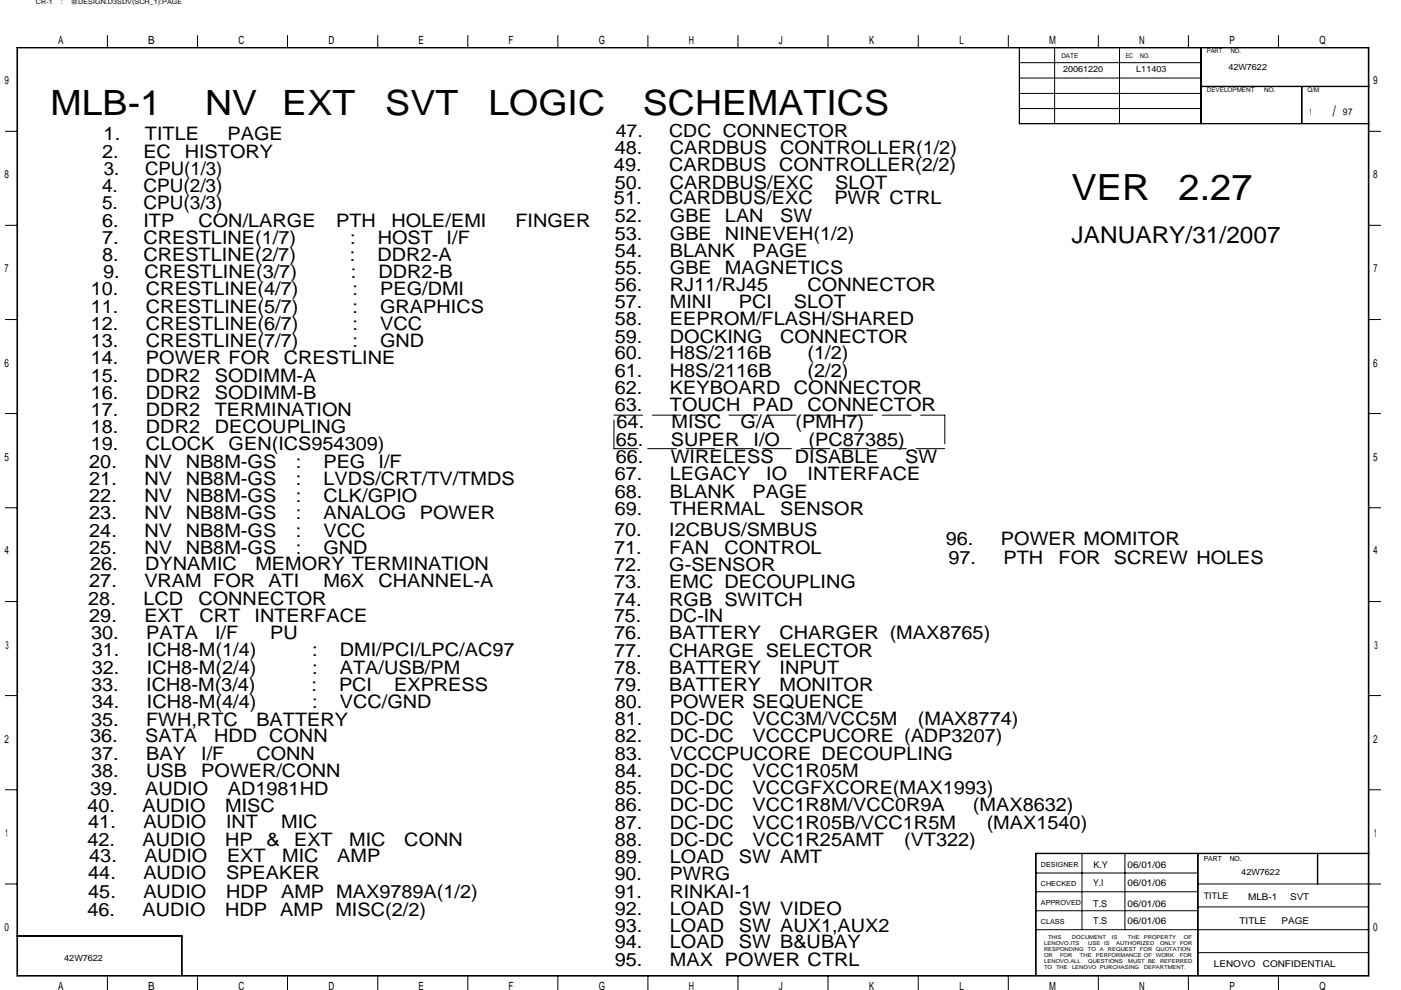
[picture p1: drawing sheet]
<svg xmlns="http://www.w3.org/2000/svg" width="297mm" height="210mm" viewBox="0 0 297 210" stroke-linecap="round" stroke-linejoin="round" font-family="sans-serif">
<defs><g id="words">
<g font-size="7.7">
<text x="227.2" y="42.5">VER</text>
<text x="249.9" y="42.5">2.27</text>
</g>
<g font-size="7.4">
<text x="10.7" y="24.4">MLB-1</text>
<text x="43.5" y="24.4">NV</text>
<text x="59.9" y="24.4">EXT</text>
<text x="81.7" y="24.4">SVT</text>
<text x="103.5" y="24.4">LOGIC</text>
<text x="136.3" y="24.4">SCHEMATICS</text>
</g>
<text font-size="4.9" x="227.2" y="51.6">JANUARY/31/2007</text>
<g font-size="3.9">
<text x="22" y="29.8">1.</text>
<text x="30.7" y="29.8">TITLE</text>
<text x="48.3" y="29.8">PAGE</text>
<text x="21.6" y="33.4">2.</text>
<text x="30.4" y="33.4">EC</text>
<text x="39.2" y="33.4">HISTORY</text>
<text x="130.3" y="32.7">48.</text>
<text x="142" y="32.7">CARDBUS CONTROLLER(1/2)</text>
<text x="21.6" y="40.7">4.</text>
<text x="22" y="37.1">3.</text>
<text x="30.4" y="40.7">CPU(2/3)</text>
<text x="30.8" y="37.1">CPU(1/3)</text>
<text x="130.2" y="36.4">49.</text>
<text x="130.3" y="40">50.</text>
<text x="141.9" y="36.4">CARDBUS CONTROLLER(2/2)</text>
<text x="142" y="40">CARDBUS/EXC</text>
<text x="177.1" y="40">SLOT</text>
<text x="21.6" y="44.4">5.</text>
<text x="30.4" y="44.4">CPU(3/3)</text>
<text x="130.2" y="43.3">51.</text>
<text x="130.3" y="47.1">52.</text>
<text x="141.9" y="43.3">CARDBUS/EXC</text>
<text x="142" y="47.1">GBE</text>
<text x="153.7" y="47.1">LAN</text>
<text x="165.4" y="47.1">SW</text>
<text x="176.9" y="43.3">PWR CTRL</text>
<text x="21.6" y="48">6.</text>
<text x="21.7" y="51.7">7.</text>
<text x="30.4" y="48">ITP</text>
<text x="30.4" y="51.7">CRESTLINE(1/7)</text>
<text x="42.1" y="48">CON/LARGE</text>
<text x="71.3" y="48">PTH</text>
<text x="74.2" y="51.7">:</text>
<text x="80.1" y="51.7">HOST</text>
<text x="83" y="48">HOLE/EMI</text>
<text x="94.7" y="51.7">I/F</text>
<text x="109.3" y="48">FINGER</text>
<text x="130.3" y="50.8">53.</text>
<text x="142" y="50.8">GBE</text>
<text x="153.7" y="50.8">NINEVEH(1/2)</text>
<text x="21.6" y="55.4">8.</text>
<text x="21.8" y="59">9.</text>
<text x="30.4" y="55.4">CRESTLINE(2/7)</text>
<text x="30.6" y="59">CRESTLINE(3/7)</text>
<text x="74.2" y="55.4">:</text>
<text x="74.4" y="59">:</text>
<text x="80" y="55.4">DDR2-A</text>
<text x="80.3" y="59">DDR2-B</text>
<text x="130.3" y="58.1">55.</text>
<text x="130.3" y="54.4">54.</text>
<text x="142" y="58.1">GBE</text>
<text x="142" y="54.4">BLANK</text>
<text x="153.7" y="58.1">MAGNETICS</text>
<text x="159.5" y="54.4">PAGE</text>
<text x="19.3" y="62.7">10.</text>
<text x="30.9" y="62.7">CRESTLINE(4/7)</text>
<text x="74.8" y="62.7">:</text>
<text x="80.6" y="62.7">PEG/DMI</text>
<text x="130.3" y="65.4">57.</text>
<text x="130.3" y="61.8">56.</text>
<text x="142" y="65.4">MINI</text>
<text x="142" y="61.8">RJ11/RJ45</text>
<text x="156.6" y="65.4">PCI</text>
<text x="168.3" y="65.4">SLOT</text>
<text x="171.2" y="61.8">CONNECTOR</text>
<text x="19.3" y="70">12.</text>
<text x="19.3" y="66.3">11.</text>
<text x="30.9" y="70">CRESTLINE(6/7)</text>
<text x="30.9" y="66.3">CRESTLINE(5/7)</text>
<text x="74.8" y="70">:</text>
<text x="74.8" y="66.3">:</text>
<text x="80.6" y="70">VCC</text>
<text x="80.6" y="66.3">GRAPHICS</text>
<text x="130.3" y="68.9">58.</text>
<text x="142" y="68.9">EEPROM/FLASH/SHARED</text>
<text x="19.3" y="77.3">14.</text>
<text x="19.3" y="73.6">13.</text>
<text x="30.9" y="77.3">POWER FOR</text>
<text x="30.9" y="73.6">CRESTLINE(7/7)</text>
<text x="60.2" y="77.3">CRESTLINE</text>
<text x="74.8" y="73.6">:</text>
<text x="80.6" y="73.6">GND</text>
<text x="130.3" y="76.2">60.</text>
<text x="130.3" y="72.7">59.</text>
<text x="142" y="76.2">H8S/2116B</text>
<text x="142" y="72.7">DOCKING</text>
<text x="165.4" y="72.7">CONNECTOR</text>
<text x="171.2" y="76.2">(1/2)</text>
<text x="19.3" y="80.9">15.</text>
<text x="30.9" y="80.9">DDR2</text>
<text x="45.5" y="80.9">SODIMM-A</text>
<text x="130.3" y="80">61.</text>
<text x="130.3" y="83.5">62.</text>
<text x="142" y="80">H8S/2116B</text>
<text x="142" y="83.5">KEYBOARD</text>
<text x="168.3" y="83.5">CONNECTOR</text>
<text x="171.2" y="80">(2/2)</text>
<text x="19.3" y="84.6">16.</text>
<text x="19.3" y="88.2">17.</text>
<text x="30.9" y="84.6">DDR2</text>
<text x="30.9" y="88.2">DDR2</text>
<text x="45.5" y="84.6">SODIMM-B</text>
<text x="45.5" y="88.2">TERMINATION</text>
<text x="130.3" y="87.2">63.</text>
<text x="142" y="87.2">TOUCH PAD</text>
<text x="171.2" y="87.2">CONNECTOR</text>
<text x="19.3" y="91.9">18.</text>
<text x="19.3" y="95.5">19.</text>
<text x="30.9" y="91.9">DDR2</text>
<text x="30.9" y="95.5">CLOCK</text>
<text x="45.5" y="91.9">DECOUPLING</text>
<text x="48.5" y="95.5">GEN(ICS954309)</text>
<text x="130.6" y="94.6">65.</text>
<text x="130.7" y="90.8">64.</text>
<text x="142.2" y="94.6">SUPER</text>
<text x="142.4" y="90.8">MISC</text>
<text x="157" y="90.8">G/A</text>
<text x="159.8" y="94.6">I/O</text>
<text x="168.7" y="90.8">(PMH7)</text>
<text x="171.4" y="94.6">(PC87385)</text>
<text x="18.9" y="99.2">20.</text>
<text x="30.6" y="99.2">NV</text>
<text x="39.4" y="99.2">NB8M-GS</text>
<text x="62.7" y="99.2">:</text>
<text x="68.6" y="99.2">PEG</text>
<text x="80.3" y="99.2">I/F</text>
<text x="130.3" y="101.8">67.</text>
<text x="130.6" y="98.3">66.</text>
<text x="142" y="101.8">LEGACY</text>
<text x="142.2" y="98.3">WIRELESS</text>
<text x="162.5" y="101.8">IO</text>
<text x="168.5" y="98.3">DISABLE</text>
<text x="171.2" y="101.8">INTERFACE</text>
<text x="191.9" y="98.3">SW</text>
<text x="18.9" y="106.5">22.</text>
<text x="18.9" y="102.9">21.</text>
<text x="30.6" y="106.5">NV</text>
<text x="30.6" y="102.9">NV</text>
<text x="39.4" y="106.5">NB8M-GS</text>
<text x="39.4" y="102.9">NB8M-GS</text>
<text x="62.7" y="106.5">:</text>
<text x="62.7" y="102.9">:</text>
<text x="68.6" y="106.5">CLK/GPIO</text>
<text x="68.6" y="102.9">LVDS/CRT/TV/TMDS</text>
<text x="130.3" y="105.6">68.</text>
<text x="142" y="105.6">BLANK</text>
<text x="159.5" y="105.6">PAGE</text>
<text x="18.9" y="110.2">23.</text>
<text x="18.9" y="113.8">24.</text>
<text x="30.6" y="110.2">NV</text>
<text x="30.6" y="113.8">NV</text>
<text x="39.4" y="110.2">NB8M-GS</text>
<text x="39.4" y="113.8">NB8M-GS</text>
<text x="62.7" y="110.2">:</text>
<text x="62.7" y="113.8">:</text>
<text x="68.6" y="110.2">ANALOG</text>
<text x="68.6" y="113.8">VCC</text>
<text x="89" y="110.2">POWER</text>
<text x="130.2" y="113.6">70.</text>
<text x="130.3" y="109.3">69.</text>
<text x="141.9" y="113.6">I2CBUS/SMBUS</text>
<text x="142" y="109.3">THERMAL</text>
<text x="165.4" y="109.3">SENSOR</text>
<text x="18.9" y="117.5">25.</text>
<text x="30.6" y="117.5">NV</text>
<text x="39.4" y="117.5">NB8M-GS</text>
<text x="62.7" y="117.5">:</text>
<text x="68.6" y="117.5">GND</text>
<text x="130.2" y="117.5">71.</text>
<text x="141.9" y="117.5">FAN</text>
<text x="153.6" y="117.5">CONTROL</text>
<text x="200.5" y="115.7">96.</text>
<text x="201.1" y="119.7">97.</text>
<text x="212.2" y="115.7">POWER MOMITOR</text>
<text x="212.8" y="119.7">PTH</text>
<text x="224.4" y="119.7">FOR</text>
<text x="236.1" y="119.7">SCREW HOLES</text>
<text x="18.9" y="124.6">27.</text>
<text x="19.1" y="120.9">26.</text>
<text x="30.6" y="124.6">VRAM FOR</text>
<text x="30.8" y="120.9">DYNAMIC</text>
<text x="54.1" y="120.9">MEMORY TERMINATION</text>
<text x="56.9" y="124.6">ATI</text>
<text x="68.6" y="124.6">M6X</text>
<text x="80.3" y="124.6">CHANNEL-A</text>
<text x="130.2" y="124.8">73.</text>
<text x="130.2" y="121.1">72.</text>
<text x="141.9" y="124.8">EMC DECOUPLING</text>
<text x="141.9" y="121.1">G-SENSOR</text>
<text x="18.7" y="128.3">28.</text>
<text x="18.9" y="131.9">29.</text>
<text x="30.4" y="128.3">LCD</text>
<text x="30.6" y="131.9">EXT</text>
<text x="42.1" y="128.3">CONNECTOR</text>
<text x="42.3" y="131.9">CRT</text>
<text x="54" y="131.9">INTERFACE</text>
<text x="130.2" y="128.4">74.</text>
<text x="130.2" y="131.9">75.</text>
<text x="141.9" y="128.4">RGB SWITCH</text>
<text x="141.9" y="131.9">DC-IN</text>
<text x="19.3" y="135.6">30.</text>
<text x="31" y="135.6">PATA</text>
<text x="45.6" y="135.6">I/F</text>
<text x="57.3" y="135.6">PU</text>
<text x="130.2" y="135.6">76.</text>
<text x="141.9" y="135.6">BATTERY</text>
<text x="165.3" y="135.6">CHARGER (MAX8765)</text>
<text x="19.5" y="142.9">32.</text>
<text x="19.5" y="139.2">31.</text>
<text x="31.2" y="142.9">ICH8-M(2/4)</text>
<text x="31.2" y="139.2">ICH8-M(1/4)</text>
<text x="66.2" y="142.9">:</text>
<text x="66.2" y="139.2">:</text>
<text x="72" y="142.9">ATA/USB/PM</text>
<text x="72" y="139.2">DMI/PCI/LPC/AC97</text>
<text x="130.2" y="142.9">78.</text>
<text x="130.2" y="139.4">77.</text>
<text x="141.9" y="142.9">BATTERY</text>
<text x="141.9" y="139.4">CHARGE SELECTOR</text>
<text x="165.3" y="142.9">INPUT</text>
<text x="19.3" y="146.5">33.</text>
<text x="31" y="146.5">ICH8-M(3/4)</text>
<text x="66" y="146.5">:</text>
<text x="71.9" y="146.5">PCI</text>
<text x="83.6" y="146.5">EXPRESS</text>
<text x="130.2" y="146.5">79.</text>
<text x="141.9" y="146.5">BATTERY</text>
<text x="165.3" y="146.5">MONITOR</text>
<text x="19.3" y="154">35.</text>
<text x="19.5" y="150.2">34.</text>
<text x="31" y="154">FWH,RTC</text>
<text x="31.2" y="150.2">ICH8-M(4/4)</text>
<text x="54.4" y="154">BATTERY</text>
<text x="66.2" y="150.2">:</text>
<text x="72" y="150.2">VCC/GND</text>
<text x="130.3" y="153.8">81.</text>
<text x="130.3" y="150.2">80.</text>
<text x="142" y="153.8">DC-DC</text>
<text x="142" y="150.2">POWER SEQUENCE</text>
<text x="159.5" y="153.8">VCC3M/VCC5M</text>
<text x="194.6" y="153.8">(MAX8774)</text>
<text x="19.1" y="157.5">36.</text>
<text x="19.3" y="161.1">37.</text>
<text x="30.8" y="157.5">SATA</text>
<text x="31" y="161.1">BAY</text>
<text x="42.7" y="161.1">I/F</text>
<text x="45.4" y="157.5">HDD CONN</text>
<text x="54.4" y="161.1">CONN</text>
<text x="130.3" y="157.5">82.</text>
<text x="130.3" y="161.1">83.</text>
<text x="142" y="157.5">DC-DC</text>
<text x="142" y="161.1">VCCCPUCORE DECOUPLING</text>
<text x="159.5" y="157.5">VCCCPUCORE (ADP3207)</text>
<text x="19.3" y="164.8">38.</text>
<text x="31" y="164.8">USB</text>
<text x="42.7" y="164.8">POWER/CONN</text>
<text x="130.3" y="164.8">84.</text>
<text x="142" y="164.8">DC-DC</text>
<text x="159.5" y="164.8">VCC1R05M</text>
<text x="18.5" y="172.3">40.</text>
<text x="19.1" y="168.6">39.</text>
<text x="30.2" y="172.3">AUDIO</text>
<text x="30.8" y="168.6">AUDIO</text>
<text x="47.7" y="172.3">MISC</text>
<text x="48.3" y="168.6">AD1981HD</text>
<text x="130.3" y="168.4">85.</text>
<text x="130.3" y="172.1">86.</text>
<text x="142" y="168.4">DC-DC</text>
<text x="142" y="172.1">DC-DC</text>
<text x="159.5" y="168.4">VCCGFXCORE(MAX1993)</text>
<text x="159.5" y="172.1">VCC1R8M/VCC0R9A</text>
<text x="206.3" y="172.1">(MAX8632)</text>
<text x="18.5" y="179.4">42.</text>
<text x="18.7" y="175.6">41.</text>
<text x="30.2" y="179.4">AUDIO</text>
<text x="30.4" y="175.6">AUDIO</text>
<text x="47.7" y="179.4">HP</text>
<text x="47.9" y="175.6">INT</text>
<text x="56.5" y="179.4">&amp;</text>
<text x="59.6" y="175.6">MIC</text>
<text x="62.4" y="179.4">EXT</text>
<text x="74" y="179.4">MIC</text>
<text x="85.7" y="179.4">CONN</text>
<text x="130.3" y="175.8">87.</text>
<text x="130.3" y="179.4">88.</text>
<text x="142" y="175.8">DC-DC</text>
<text x="142" y="179.4">DC-DC</text>
<text x="159.5" y="175.8">VCC1R05B/VCC1R5M</text>
<text x="159.5" y="179.4">VCC1R25AMT</text>
<text x="191.7" y="179.4">(VT322)</text>
<text x="209.2" y="175.8">(MAX1540)</text>
<text x="18.9" y="182.9">43.</text>
<text x="30.6" y="182.9">AUDIO</text>
<text x="48.1" y="182.9">EXT</text>
<text x="59.8" y="182.9">MIC</text>
<text x="71.5" y="182.9">AMP</text>
<text x="130.3" y="183">89.</text>
<text x="142" y="183">LOAD</text>
<text x="156.6" y="183">SW AMT</text>
<text x="18.7" y="186.5">44.</text>
<text x="18.7" y="190.4">45.</text>
<text x="30.4" y="186.5">AUDIO</text>
<text x="30.4" y="190.4">AUDIO</text>
<text x="47.9" y="186.5">SPEAKER</text>
<text x="47.9" y="190.4">HDP</text>
<text x="59.6" y="190.4">AMP MAX9789A(1/2)</text>
<text x="130.3" y="186.7">90.</text>
<text x="130.3" y="190.4">91.</text>
<text x="142" y="186.7">PWRG</text>
<text x="142" y="190.4">RINKAI-1</text>
<text x="18.5" y="194.2">46.</text>
<text x="30.2" y="194.2">AUDIO</text>
<text x="47.7" y="194.2">HDP</text>
<text x="59.4" y="194.2">AMP MISC(2/2)</text>
<text x="130.3" y="197.7">93.</text>
<text x="130.3" y="194">92.</text>
<text x="142" y="197.7">LOAD</text>
<text x="142" y="194">LOAD</text>
<text x="156.6" y="197.7">SW AUX1,AUX2</text>
<text x="156.6" y="194">SW VIDEO</text>
<text x="130.3" y="201.2">94.</text>
<text x="142" y="201.2">LOAD</text>
<text x="156.6" y="201.2">SW B&amp;UBAY</text>
<text x="130.3" y="204.8">95.</text>
<text x="142" y="204.8">MAX POWER CTRL</text>
</g>
<g font-size="3.8">
<text x="130.6" y="29">47.</text>
<text x="141.9" y="29">CDC CONNECTOR</text>
</g>
<text font-size="3.1" x="282.6" y="24.6">/</text>
<g font-size="2.4">
<text x="12.4" y="9.4">A</text>
<text x="31.4" y="9.4">B</text>
<text x="50.5" y="9.4">C</text>
<text x="69.6" y="9.4">D</text>
<text x="88.7" y="9.4">E</text>
<text x="107.8" y="9.4">F</text>
<text x="127" y="9.4">G</text>
<text x="146" y="9.4">H</text>
<text x="165.1" y="9.4">J</text>
<text x="184.3" y="9.4">K</text>
<text x="203.4" y="9.4">L</text>
<text x="222.4" y="9.4">M</text>
<text x="241.6" y="9.4">N</text>
<text x="260.6" y="9.4">P</text>
<text x="279.7" y="9.4">Q</text>
<text x=".9" y="17.9">9</text>
<text x="291.2" y="17.9">9</text>
<text x=".9" y="37.8">8</text>
<text x="291.2" y="37.8">8</text>
<text x="1" y="57.8">7</text>
<text x="291.2" y="57.8">7</text>
<text x=".9" y="77.8">6</text>
<text x="291.2" y="77.8">6</text>
<text x=".9" y="97.7">5</text>
<text x="291.2" y="97.7">5</text>
<text x=".9" y="117.6">4</text>
<text x="291.2" y="117.6">4</text>
<text x="1.2" y="137.6">3</text>
<text x="291.4" y="137.6">3</text>
<text x=".9" y="157.5">2</text>
<text x="291.2" y="157.5">2</text>
<text x="1.1" y="177.5">1</text>
<text x="291.4" y="177.5">1</text>
<text x=".9" y="197.4">0</text>
<text x="291.2" y="197.4">0</text>
<text x="12.4" y="210">A</text>
<text x="31.4" y="210">B</text>
<text x="50.5" y="210">C</text>
<text x="69.6" y="210">D</text>
<text x="127" y="210">G</text>
<text x="146" y="210">H</text>
<text x="184.3" y="210">K</text>
<text x="203.4" y="210">L</text>
<text x="222.4" y="210">M</text>
<text x="241.6" y="210">N</text>
<text x="260.6" y="210">P</text>
<text x="279.7" y="210">Q</text>
<text x="88.7" y="210">E</text>
<text x="107.8" y="210">F</text>
<text x="165.1" y="210">J</text>
</g>
<g font-size="2">
<text x="277.6" y="24.3">1</text>
<text x="284.7" y="24.3">97</text>
<text x="231.8" y="184.1">K.Y</text>
<text x="239.1" y="184.1">06/01/06</text>
<text x="231.8" y="187.8">Y.I</text>
<text x="239.1" y="187.8">06/01/06</text>
<text x="264.6" y="190.9">MLB-1</text>
<text x="273.5" y="190.9">SVT</text>
<text x="231.8" y="196">T.S</text>
<text x="231.8" y="192.4">T.S</text>
<text x="239.1" y="192.4">06/01/06</text>
<text x="239.1" y="196">06/01/06</text>
<text x="262.8" y="196">TITLE</text>
<text x="271.7" y="196">PAGE</text>
<text x="257.4" y="205.2">LENOVO</text>
<text x="267.8" y="205.2">CONFIDENTIAL</text>
</g>
<text font-size="1.9" x="255.2" y="190.7">TITLE</text>
<g font-size="1.8">
<text x="225.4" y="15.3">20061220</text>
<text x="240.9" y="15.3">L11403</text>
<text x="260.4" y="14.9">42W7622</text>
<text x="263.2" y="185.6">42W7622</text>
<text x="13.6" y="203.8">42W7622</text>
</g>
<g font-size="1.5">
<text x="220.7" y="183.9">DESIGNER</text>
<text x="255.2" y="182.6">PART</text>
<text x="260.7" y="182.6">NO.</text>
<text x="220.7" y="191.9">APPROVED</text>
<text x="220.7" y="187.9">CHECKED</text>
<text x="220.7" y="196">CLASS</text>
</g>
<g font-size="1.4">
<text x="7.6" y=".9">CR-1</text>
<text x="12.9" y=".9">:</text>
<text x="15" y=".9">@DESIGN.D3SDV(SCH_1):PAGE</text>
<text x="255.9" y="11.3">PART</text>
<text x="260.9" y="11.3">NO.</text>
<text x="225" y="12.4">DATE</text>
<text x="238.7" y="12.4">EC</text>
<text x="241.7" y="12.4">NO.</text>
<text x="255.9" y="19.6">DEVELOPMENT</text>
<text x="268.1" y="19.6">NO.</text>
<text x="277.2" y="19.6">Q/M</text>
</g>
<g font-size="1.1">
<text x="221.4" y="203">OR</text>
<text x="221.4" y="201.7">RESPONDING</text>
<text x="221.4" y="200.4">LENOVO.ITS</text>
<text x="222.2" y="199.1">THIS</text>
<text x="224.7" y="203">FOR</text>
<text x="227.3" y="199.1">DOCUMENT</text>
<text x="229" y="203">THE</text>
<text x="230.7" y="201.7">TO</text>
<text x="230.7" y="200.4">USE</text>
<text x="232.4" y="203">PERFORMANCE OF</text>
<text x="233.2" y="201.7">A</text>
<text x="234.1" y="200.4">IS</text>
<text x="234.9" y="201.7">REQUEST FOR QUOTATION</text>
<text x="235.8" y="199.1">IS</text>
<text x="236.6" y="200.4">AUTHORIZED</text>
<text x="239.1" y="199.1">THE</text>
<text x="242.5" y="199.1">PROPERTY</text>
<text x="245.1" y="203">WORK</text>
<text x="246" y="200.4">ONLY</text>
<text x="250.1" y="203">FOR</text>
<text x="250.2" y="200.4">FOR</text>
<text x="251" y="199.1">OF</text>
<text x="221.4" y="205.6">TO</text>
<text x="221.4" y="204.3">LENOVO.ALL</text>
<text x="223.9" y="205.6">THE</text>
<text x="227.3" y="205.6">LENOVO PURCHASING</text>
<text x="230.7" y="204.3">QUESTIONS</text>
<text x="239.2" y="204.3">MUST BE</text>
<text x="242.5" y="205.6">DEPARTMENT.</text>
<text x="246" y="204.3">REFERRED</text>
</g>
</g></defs>
<g fill="none" stroke="#000" stroke-width=".21">
<path d="M3.6 10.1h286.6v196.9h-286.6zM3.7 10.2h286.4v196.7h-286.4zM22.8 7.5v2.6M41.9 7.5v2.6M61 7.5v2.6M80.1 7.5v2.6M99.2 7.5v2.6M118.3 7.5v2.6M137.4 7.5v2.6M156.5 7.5v2.6M175.6 7.5v2.6M194.7 7.5v2.6"/>
<path d="M213.8 7.5v2.6M216.1 10.1v16.1h74.1M216.1 19.8h38.5M216.1 16.6h38.5M216.1 13.3h38.5M216.2 10.1v16.1M223.6 10.1v16.1M232.9 7.5v2.6M237.4 10.1v16.1M252 7.5v2.6M254.6 18.4h35.6M254.6 10.1v16.1"/>
<path d="M254.6 18.3h35.6M254.7 10.1v16.1M271.1 7.5v2.6M276 18.4v7.8M276.1 18.4v7.8M1.1 27.9h2.5M216.1 26.2h74.1M216.2 23h38.4M290.2 27.9h2.5M1.1 47.8h2.5M290.2 47.8h2.5M1.1 67.8h2.5"/>
<path d="M290.2 67.8h2.5M1.1 87.7h2.5M290.2 87.7h2.5M1.1 107.7h2.5M290.2 107.7h2.5M1.1 127.6h2.5M290.2 127.6h2.5M1.1 147.5h2.5M290.2 147.5h2.5M1.1 167.5h2.5M290.2 167.5h2.5M1.1 187.5h2.5"/>
<path d="M3.6 198.5h35v8.4M3.6 198.5h35M38.5 198.5v8.4M219.6 197.2h70.6M219.6 181.1h70.6M219.6 193.2h34.4M219.6 189.1h34.4M219.6 185.2h34.4M219.7 181v25.9M229.4 181v16.2M238.5 181v16.2M254 187.5h38.7"/>
<path d="M254 181v25.9M254 192.4h36.2M279.3 181v6.5M279.4 181v6.5M290.2 181h-70.6v25.9M22.8 206.9v3M41.9 206.9v3M61 206.9v3M80.1 206.9v3M99.2 206.9v3M118.3 206.9v3M137.4 206.9v3"/>
<path d="M156.5 206.9v3M175.6 206.9v3M194.7 206.9v3M213.8 206.9v3M232.9 206.9v3M252 206.9v3M254 202.1h36.2M271.1 206.9v3"/>
</g>
<path d="M130.2 88.1h70.1M130.2 95.2v-7.1M200.3 95.2h-70.1M200.3 88.1v7.1" fill="none" stroke="#000" stroke-width=".21" stroke-dasharray="6.1 2"/>
<use href="#words"/>
</svg>
